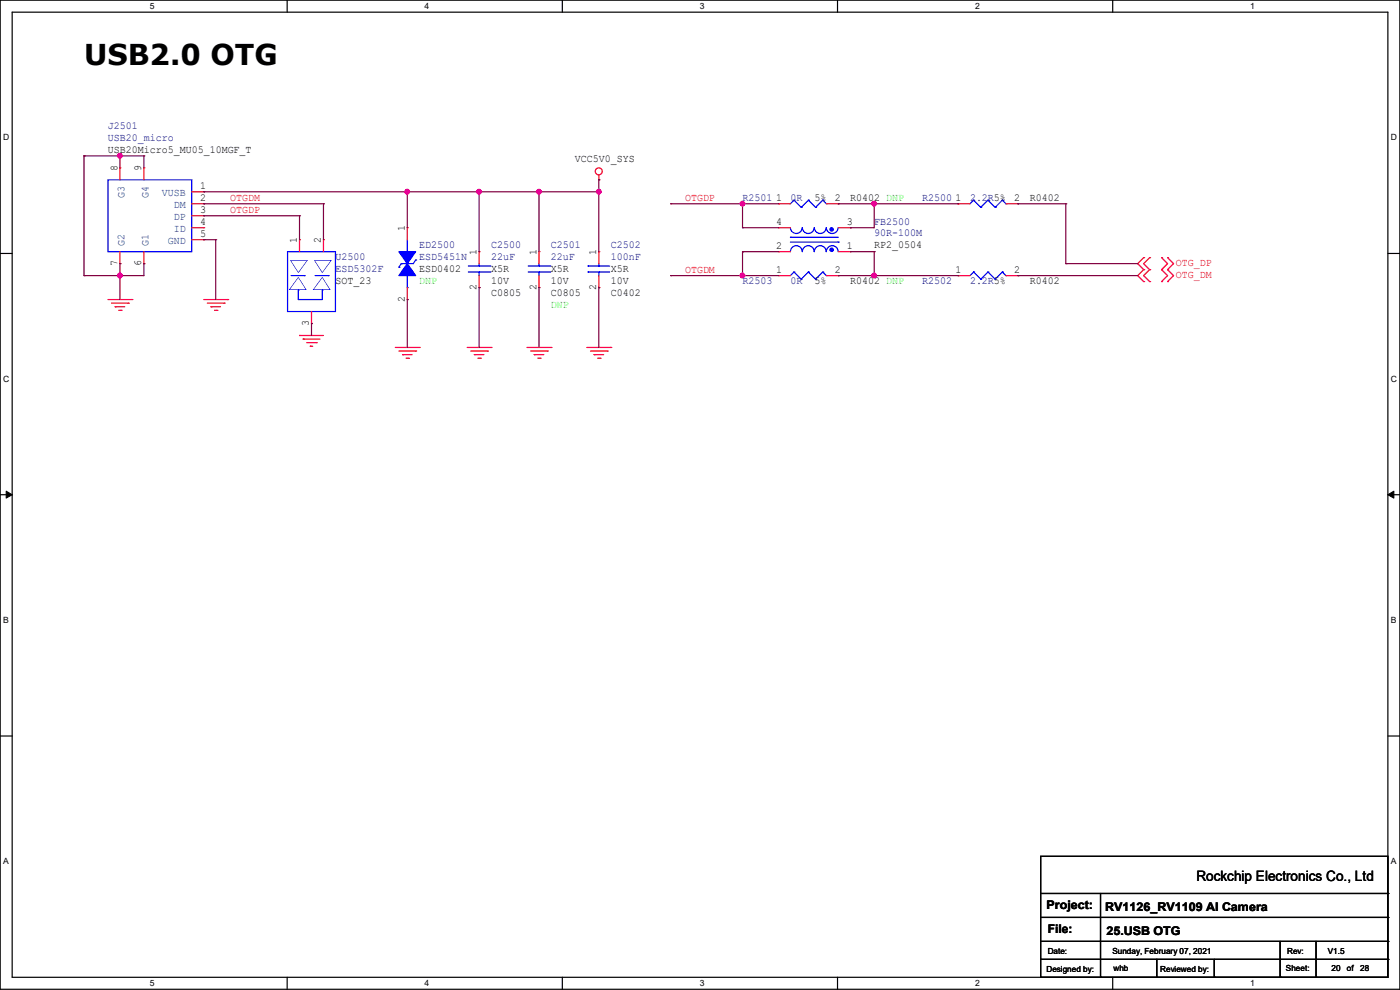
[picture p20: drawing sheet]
<svg xmlns="http://www.w3.org/2000/svg" width="297mm" height="210mm" viewBox="0 0 297 210" stroke-linecap="round" stroke-linejoin="round" font-family="sans-serif">
<defs><g id="words">
<text font-size="6.1" x="17.8" y="13.8">USB2.0 OTG</text>
<text font-size="3" x="253.8" y="186.9">Rockchip Electronics Co., Ltd</text>
<g font-size="2.5">
<text x="222" y="192.9">Project:</text>
<text x="222.3" y="198">File:</text>
<text x="234.5" y="193.2">RV1126_RV1109 AI Camera</text>
<text x="234.7" y="198.2">25.USB OTG</text>
</g>
<g font-size="2.3" fill="#000080">
<text x="22.9" y="27.3">J2501</text>
<text x="22.9" y="29.8">USB20_micro</text>
<text x="157.5" y="42.5">R2501</text>
<text x="167.7" y="42.5">0R</text>
<text x="185.5" y="47.6">FB2500</text>
<text x="195.6" y="42.5">R2500</text>
<text x="205.8" y="42.5">2.2R5%</text>
<text x="88.9" y="52.7">ED2500</text>
<text x="104.2" y="52.7">C2500</text>
<text x="116.9" y="52.7">C2501</text>
<text x="129.6" y="52.7">C2502</text>
<text x="185.5" y="50.2">90R-100M</text>
<text x="71.2" y="55.2">U2500</text>
<text x="71.2" y="57.8">ESD5302F</text>
<text x="88.9" y="55.2">ESD5451N</text>
<text x="104.2" y="55.2">22uF</text>
<text x="116.9" y="55.2">22uF</text>
<text x="129.6" y="55.2">100nF</text>
<text x="157.5" y="60.3">R2503</text>
<text x="167.7" y="60.3">0R</text>
<text x="195.6" y="60.3">R2502</text>
<text x="205.8" y="60.3">2.2R5%</text>
</g>
<g font-size="2.3">
<text x="22.9" y="32.4">USB20Micro5_MU05_10MGF_T</text>
<text x="122" y="34.4">VCC5V0_SYS</text>
<text x="24.9" y="36.4" transform="rotate(-90 24.9 36.4)">8</text>
<text x="30" y="36.4" transform="rotate(-90 30 36.4)">9</text>
<text x="42.5" y="40.1">1</text>
<text x="42.5" y="42.7">2</text>
<text x="42.5" y="45.2">3</text>
<text x="42.5" y="47.8">4</text>
<text x="164.6" y="42.7">1</text>
<text x="164.6" y="47.8">4</text>
<text x="172.8" y="42.5">5%</text>
<text x="177.1" y="42.7">2</text>
<text x="179.6" y="47.8">3</text>
<text x="180.4" y="42.5">R0402 DNP</text>
<text x="202.7" y="42.7">1</text>
<text x="215.2" y="42.7">2</text>
<text x="218.5" y="42.5">R0402</text>
<text x="42.5" y="50.3">5</text>
<text x="63" y="51.6" transform="rotate(-90 63 51.6)">1</text>
<text x="68.1" y="51.6" transform="rotate(-90 68.1 51.6)">2</text>
<text x="85.9" y="49.1" transform="rotate(-90 85.9 49.1)">1</text>
<text x="164.6" y="52.8">2</text>
<text x="179.6" y="52.8">1</text>
<text x="185.5" y="52.7">RP2_0504</text>
<text x="24.9" y="56.4" transform="rotate(-90 24.9 56.4)">7</text>
<text x="30" y="56.4" transform="rotate(-90 30 56.4)">6</text>
<text x="88.9" y="57.8">ESD0402</text>
<text x="101.1" y="54.1" transform="rotate(-90 101.1 54.1)">1</text>
<text x="104.2" y="57.8">X5R</text>
<text x="113.8" y="54.1" transform="rotate(-90 113.8 54.1)">1</text>
<text x="116.9" y="57.8">X5R</text>
<text x="126.5" y="54.1" transform="rotate(-90 126.5 54.1)">1</text>
<text x="129.6" y="57.8">X5R</text>
<text x="164.6" y="57.9">1</text>
<text x="177.1" y="57.9">2</text>
<text x="202.7" y="57.9">1</text>
<text x="215.2" y="57.9">2</text>
<text x="71.2" y="60.3">SOT_23</text>
<text x="85.9" y="64.1" transform="rotate(-90 85.9 64.1)">2</text>
<text x="101.1" y="61.5" transform="rotate(-90 101.1 61.5)">2</text>
<text x="104.2" y="62.9">C0805</text>
<text x="104.2" y="60.3">10V</text>
<text x="113.8" y="61.5" transform="rotate(-90 113.8 61.5)">2</text>
<text x="116.9" y="62.9">C0805</text>
<text x="116.9" y="60.3">10V</text>
<text x="126.5" y="61.5" transform="rotate(-90 126.5 61.5)">2</text>
<text x="129.6" y="62.9">C0402</text>
<text x="129.6" y="60.3">10V</text>
<text x="172.8" y="60.3">5%</text>
<text x="180.4" y="60.3">R0402 DNP</text>
<text x="218.5" y="60.3">R0402</text>
<text x="65.5" y="69.1" transform="rotate(-90 65.5 69.1)">3</text>
</g>
<g font-size="2.3" fill="#004080">
<text x="26.4" y="42" transform="rotate(-90 26.4 42)">G3</text>
<text x="31.5" y="42" transform="rotate(-90 31.5 42)">G4</text>
<text x="34.3" y="41.6">VUSB</text>
<text x="36.9" y="44.2">DM</text>
<text x="36.9" y="46.7">DP</text>
<text x="26.4" y="52.1" transform="rotate(-90 26.4 52.1)">G2</text>
<text x="31.5" y="52.1" transform="rotate(-90 31.5 52.1)">G1</text>
<text x="35.6" y="51.8">GND</text>
<text x="36.9" y="49.2">ID</text>
</g>
<g font-size="2.3" fill="#f00">
<text x="48.8" y="42.7">OTGDM</text>
<text x="48.8" y="45.3">OTGDP</text>
<text x="145.3" y="42.7">OTGDP</text>
<text x="145.3" y="58">OTGDM</text>
<text x="249.5" y="56.5">OTG_DP</text>
<text x="249.5" y="59.1">OTG_DM</text>
</g>
<g font-size="2.3" fill="#0f0">
<text x="88.9" y="60.3">DNP</text>
<text x="116.9" y="65.4">DNP</text>
</g>
<g font-size="1.8">
<text x="31.8" y="1.9">5</text>
<text x="90.1" y="1.9">4</text>
<text x="148.5" y="1.9">3</text>
<text x="206.8" y="1.9">2</text>
<text x="265.2" y="1.9">1</text>
<text x=".7" y="29.8">D</text>
<text x="295.1" y="29.8">D</text>
<text x=".7" y="80.9">C</text>
<text x="295.1" y="80.9">C</text>
<text x=".7" y="132.1">B</text>
<text x="295.1" y="132.1">B</text>
<text x=".7" y="183.3">A</text>
<text x="295.1" y="183.3">A</text>
<text x="222.3" y="202.3">Date:</text>
<text x="236" y="202.3">Sunday, February 07, 2021</text>
<text x="273.1" y="202.3">Rev:</text>
<text x="281.7" y="202.3">V1.5</text>
<text x="31.8" y="209.2">5</text>
<text x="90.1" y="209.2">4</text>
<text x="148.5" y="209.2">3</text>
<text x="206.8" y="209.2">2</text>
<text x="222" y="206.1">Designed by:</text>
<text x="236.2" y="205.9">whb</text>
<text x="246.1" y="206.1">Reviewed by:</text>
<text x="265.2" y="209.2">1</text>
<text x="272.8" y="205.9">Sheet:</text>
<text x="282.5" y="205.9">20</text>
<text x="285.7" y="205.9">of</text>
<text x="288.6" y="205.9">28</text>
</g>
</g></defs>
<path d="M0 0h297v209.8h-297zM2.6 2.6h291.8v204.7h-291.8z" fill="none" stroke="#000" stroke-width=".25"/>
<g fill="#fff">
<path d="M31.7 .3h1v2h-1z"/>
<path d="M31.7 207.6h1v2h-1z"/>
</g>
<path d="M60.9 0v2.6M60.9 207.3v2.5" fill="none" stroke="#000" stroke-width=".25"/>
<g fill="#fff">
<path d="M90.1 .3h1v2h-1z"/>
<path d="M90.1 207.6h1v2h-1z"/>
</g>
<path d="M119.3 0v2.6M119.3 207.3v2.5" fill="none" stroke="#000" stroke-width=".25"/>
<g fill="#fff">
<path d="M148.5 .3h.9v2h-.9z"/>
<path d="M148.5 207.6h.9v2h-.9z"/>
</g>
<path d="M177.7 0v2.6M177.7 207.3v2.5" fill="none" stroke="#000" stroke-width=".25"/>
<g fill="#fff">
<path d="M206.8 .3h1v2h-1z"/>
<path d="M206.8 207.6h1v2h-1z"/>
</g>
<path d="M236.1 0v2.6M236.1 207.3v2.5" fill="none" stroke="#000" stroke-width=".25"/>
<g fill="#fff">
<path d="M265.2 .3h1v2h-1z"/>
<path d="M265.2 207.6h1v2h-1z"/>
<path d="M.7 28.2h1.2v1.9h-1.2z"/>
<path d="M295.1 28.2h1.2v1.9h-1.2z"/>
<path d="M.7 79.3h1.2v2h-1.2z"/>
<path d="M295.1 79.3h1.2v2h-1.2z"/>
</g>
<path d="M0 53.8h2.6M294.4 53.8h2.6" fill="none" stroke="#000" stroke-width=".25"/>
<g fill="#fff">
<path d="M.7 130.5h1.2v2h-1.2z"/>
<path d="M295.1 130.5h1.1v2h-1.1z"/>
</g>
<path d="M0 104.9h2.6M294.4 104.9h2.6" fill="none" stroke="#000" stroke-width=".25"/>
<path d="M1.3 104.2l1.3 .7-1.3 .8zM294.4 104.9l1.3-.7v1.5z" fill="#000" stroke="#000" stroke-width=".21"/>
<g fill="#fff">
<path d="M.7 181.7h1.2v2h-1.2z"/>
<path d="M295.1 181.7h1.1v2h-1.1z"/>
</g>
<g fill="none" stroke="#000" stroke-width=".25">
<path d="M0 156.1h2.6M294.4 156.1h2.6M220.8 181.7h73.6v25.6h-73.6zM220.8 189.5h73.6M220.8 194.6h73.6M220.8 199.7h73.6M233.5 189.5v17.8M271.6 199.7v7.6M279.2 199.7v7.6M294.4 189.5h.1M294.4 194.6h.1M294.4 199.7h.1"/>
<path d="M220.8 203.5h73.6M233.5 207.3h.1M245.4 207.3h.1M245.4 203.5v3.8M257.6 207.3h.1M257.6 203.5v3.8M271.6 207.3h.1M279.2 207.3h.1M294.4 203.5h.1"/>
</g>
<g fill="none" stroke="#f00" stroke-width=".25">
<path d="M25.4 35.6h.1M25.4 35.6v2.5M30.5 35.6h.1M30.5 35.6v2.5M127 38.1h.1M127 37.1v1M25.4 55.9h.1M25.4 53.4v2.5M30.5 55.9h.1M30.5 53.4v2.5M40.7 43.2h2.5M40.7 40.7h2.5"/>
<path d="M40.7 45.8h2.5M40.7 48.3h2.5M40.7 50.8h2.5M43.2 40.7h.1M43.2 43.2h.1M43.2 45.8h.1M43.2 48.3h.1M43.2 50.8h.1M63.5 50.8h.1M63.5 50.8v2.6M68.6 50.8h.1M68.6 50.8v2.6"/>
<path d="M86.4 48.3h.1M86.4 48.3v2.5M101.6 53.4h.1M101.6 53.4v2.5M101.6 58.5v2.5M114.3 53.4h.1M114.3 53.4v2.5M114.3 58.5v2.5M127 53.4h.1M127 53.4v2.5M127 58.5v2.5M165.1 58.5h.1"/>
<path d="M165.1 43.2h.1M165.1 53.4h.1M165.1 48.3h.1M165.1 43.2h2.6M165.1 48.3h2.6M165.1 58.5h2.6M165.1 53.4h2.6M175.3 43.2h2.5M175.3 58.5h2.5M177.8 58.5h.1M177.8 43.2h.1M177.8 48.3h2.6"/>
<path d="M177.8 53.4h2.6M180.4 53.4h.1M180.4 48.3h.1M203.2 43.2h.1M203.2 58.5h.1M203.2 43.2h2.6M203.2 58.5h2.6M213.4 43.2h2.5M213.4 58.5h2.5M215.9 43.2h.1M215.9 58.5h.1M242.6 54.7h.1"/>
<path d="M242.6 57.2h.1M242.6 59.7h.1M242.6 54.7l-1.3 1.2 1.3 1.3M242.6 57.2l-1.3 1.3 1.3 1.2M243.9 57.2h.1M243.9 54.7h.1M243.9 59.7h.1M243.9 54.7l-1.3 1.2 1.3 1.3M243.9 57.2l-1.3 1.3 1.3 1.2M246.4 57.2h.1M246.4 54.7h.1M246.4 59.7h.1"/>
<path d="M246.4 54.7l1.3 1.2-1.3 1.3M246.4 57.2l1.3 1.3-1.3 1.2M247.7 57.2h.1M247.7 54.7h.1M247.7 59.7h.1M247.7 54.7l1.3 1.2-1.3 1.3M247.7 57.2l1.3 1.3-1.3 1.2M22.9 63.5h5.1M23.7 64.3h3.5M24.4 65.1h.1M24.4 65.1h2.1M25.2 65.8h.5"/>
<path d="M25.7 65.8h.1M27.2 64.3h.1M28 63.5h.1M43.2 63.5h5.1M44 64.3h3.5M44.7 65.1h.1M44.7 65.1h2.1M45.5 65.8h.5M46 65.8h.1M47.5 64.3h.1M48.3 63.5h.1M63.5 71.2h.1"/>
<path d="M63.5 71.2h5.1M64.3 71.9h.1M64.3 71.9h3.6M65.1 72.7h2M65.8 73.4h.1M65.8 73.4h.5M66.1 68.6h.1M66.1 66.1v2.5M67.1 72.7h.1M83.9 73.7h5M84.6 74.5h3.6M85.4 75.2h.1"/>
<path d="M85.4 75.2h2M86.1 76h.6M86.4 63.5h.1M86.4 61v2.5M86.7 76h.1M88.2 74.5h.1M88.9 73.7h.1M99.1 73.7h5.1M99.9 74.5h3.5M100.6 75.2h.1M100.6 75.2h2.1M101.4 76h.5"/>
<path d="M101.6 61h.1M101.9 76h.1M103.4 74.5h.1M104.2 73.7h.1M111.8 73.7h5.1M112.6 74.5h3.5M113.3 75.2h.1M113.3 75.2h2.1M114.1 76h.5M114.3 61h.1M114.6 76h.1M116.1 74.5h.1"/>
<path d="M116.9 73.7h.1M124.5 73.7h5.1M125.3 74.5h3.5M126 75.2h.1M126 75.2h2.1M126.8 76h.5M127 61h.1M127.3 76h.1M128.8 74.5h.1M129.6 73.7h.1"/>
<circle cx="127" cy="36.3" r=".74"/>
</g>
<g fill="none" stroke="#00f" stroke-width=".25">
<path d="M22.9 38.1h17.8v15.3h-17.8zM61 53.4h10.2v12.7h-10.2zM61.5 55.2h3.8l-2 2.8zM61.8 58.5h2.8M63.3 58.7l1.8 2.8h-3.8zM64.6 58.5h.1M66.6 55.2h3.8l-2 2.8zM66.8 58.5h2.8M68.4 58.7l1.7 2.8h-3.8zM69.6 58.5h.1M84.6 56.7h.1M85.1 55.9h.1"/>
<path d="M85.1 55.9l-.5 .8M86.4 53.4h.1M86.4 50.8v2.6M86.4 58.5v2.5M88.2 55.2h.1M88.2 55.2l-.5 .7h-2.6M99.4 57.7h4.5M99.4 56.4h4.5M101.6 56.4h.1M101.6 57.7h.1M101.6 55.9v.5M101.6 57.7v.8"/>
<path d="M103.9 57.7h.1M103.9 56.4h.1M112.1 57.7h4.5M112.1 56.4h4.5M114.3 56.4h.1M114.3 57.7h.1M114.3 55.9v.5M114.3 57.7v.8M116.6 57.7h.1M116.6 56.4h.1M124.8 57.7h.1M124.8 56.4h.1"/>
<path d="M124.8 57.7h4.5M124.8 56.4h4.5M127 56.4h.1M127 57.7h.1M127 55.9v.5M127 57.7v.8M167.7 48.3a1.25 1.25 0 0 0 1.2 1.2 1.25 1.25 0 0 0 1.3-1.2M167.7 53.4a1.25 1.25 0 0 1 1.2-1.3 1.25 1.25 0 0 1 1.3 1.3M167.7 50.3h.1M167.7 50.3h10.1M167.7 51.4h10.1M168.4 57.7h.1"/>
<path d="M168.4 42.5h.1M168.4 57.7l-.7 .8M168.4 57.7l1.6 1.5M168.4 42.5l-.7 .7M168.4 42.5l1.6 1.5M170 59.2h.1M170 44h.1M170.2 48.3a1.27 1.27 0 0 0 1.3 1.2 1.27 1.27 0 0 0 1.3-1.2 1.27 1.27 0 0 0 1.2 1.2 1.27 1.27 0 0 0 1.3-1.2 1.25 1.25 0 0 0 1.3 1.2 1.25 1.25 0 0 0 1.2-1.2M170.2 53.4a1.27 1.27 0 0 1 1.3-1.3 1.27 1.27 0 0 1 1.3 1.3 1.27 1.27 0 0 1 1.2-1.3 1.27 1.27 0 0 1 1.3 1.3 1.25 1.25 0 0 1 1.3-1.3 1.25 1.25 0 0 1 1.2 1.3M171.5 57.7h.1M171.5 42.5h.1M171.5 57.7l-1.5 1.5"/>
<path d="M171.5 57.7l1.5 1.5M171.5 42.5l-1.5 1.5M171.5 42.5l1.5 1.5M173 59.2h.1M173 44h.1M174.5 57.7h.1M174.5 42.5h.1M174.5 57.7l-1.5 1.5M174.5 57.7l.8 .8M174.5 42.5l-1.5 1.5M174.5 42.5l.8 .7M175.3 58.5h.1"/>
<path d="M175.3 43.2h.1M177.8 51.4h.1M206.5 42.5h.1M206.5 57.7h.1M206.5 42.5l-.7 .7M206.5 42.5l1.6 1.5M206.5 57.7l-.7 .8M206.5 57.7l1.6 1.5M208.1 44h.1M208.1 59.2h.1M209.6 42.5h.1M209.6 57.7h.1"/>
<path d="M209.6 42.5l-1.5 1.5M209.6 42.5l1.5 1.5M209.6 57.7l-1.5 1.5M209.6 57.7l1.5 1.5M211.1 44h.1M211.1 59.2h.1M212.6 42.5h.1M212.6 57.7h.1M212.6 42.5l-1.5 1.5M212.6 42.5l.8 .7M212.6 57.7l-1.5 1.5M212.6 57.7l.8 .8"/>
<path d="M213.4 43.2h.1M213.4 58.5h.1M63.3 61.5v2h5.1v-2M63.3 61.5h.1M68.4 61.5h.1M86.4 61h.1"/>
</g>
<g fill="#00f" stroke="#00f" stroke-width=".25">
<path d="M84.6 53.4h3.6l-1.8 2.5z" fill-rule="evenodd"/>
<path d="M86.4 55.9l1.8 2.6h-3.6z" fill-rule="evenodd"/>
<circle cx="176.4" cy="53" r=".36"/>
<circle cx="176.4" cy="48.7" r=".36"/>
</g>
<g fill="none" stroke="#800040" stroke-width=".25">
<path d="M17.8 33.1h.1M17.8 33.1v25.4M17.8 33.1h12.7M25.4 33.1h.1M25.4 33.1v2.5M30.5 33.1h.1M30.5 33.1v2.5M127 38.1h.1M127 38.1v15.3M17.8 58.5h.1M25.4 55.9h.1M25.4 58.5h.1"/>
<path d="M25.4 55.9v7.6M30.5 55.9h.1M30.5 55.9v2.6h-12.7M43.2 40.7h.1M43.2 43.2h.1M43.2 45.8h.1M43.2 50.8h.1M43.2 43.2h25.4M43.2 40.7h83.8M43.2 45.8h20.3M43.2 50.8h2.6M45.8 50.8h.1"/>
<path d="M45.8 50.8v12.7M63.5 45.8h.1M63.5 45.8v5M68.6 43.2h.1M68.6 43.2v7.6M86.4 40.7h.1M86.4 40.7v7.6M101.6 40.7h.1M101.6 40.7v12.7M114.3 40.7h.1M114.3 40.7v12.7M127 40.7h.1"/>
<path d="M142.3 58.5h.1M142.3 43.2h.1M142.3 43.2h22.8M142.3 58.5h22.8M157.5 48.3h.1M157.5 43.2h.1M157.5 53.4h.1M157.5 58.5h.1M157.5 48.3h7.6M157.5 43.2v5.1M157.5 53.4v5.1M157.5 53.4h7.6"/>
<path d="M177.8 43.2h.1M177.8 58.5h.1M177.8 43.2h25.4M177.8 58.5h25.4M180.4 48.3h.1M180.4 53.4h.1M180.4 53.4h5.1M185.5 43.2h.1M185.5 53.4h.1M185.5 43.2v5.1h-5.1M185.5 53.4v5.1M203.2 43.2h.1"/>
<path d="M203.2 58.5h.1M215.9 58.5h.1M215.9 43.2h.1M215.9 43.2h10.2M215.9 58.5h25.4M226.1 55.9h.1M226.1 43.2h.1M226.1 55.9h15.2M226.1 43.2v12.7M66.1 68.6h.1M66.1 68.6v2.6M86.4 63.5h.1"/>
<path d="M86.4 63.5v10.2M101.6 61h.1M101.6 61v12.7M114.3 61h.1M114.3 61v12.7M127 61h.1M127 61v12.7"/>
</g>
<g fill="#f0f" stroke="#f0f" stroke-width=".25">
<circle cx="185.4" cy="43.2" r=".49"/>
<circle cx="185.4" cy="58.4" r=".49"/>
<circle cx="157.5" cy="58.4" r=".49"/>
<circle cx="157.5" cy="43.2" r=".49"/>
<circle cx="25.4" cy="58.4" r=".49"/>
<circle cx="25.4" cy="33" r=".49"/>
<circle cx="86.4" cy="40.7" r=".49"/>
<circle cx="127" cy="40.7" r=".49"/>
<circle cx="114.3" cy="40.7" r=".49"/>
<circle cx="101.6" cy="40.7" r=".49"/>
</g>
<use href="#words"/>
</svg>
